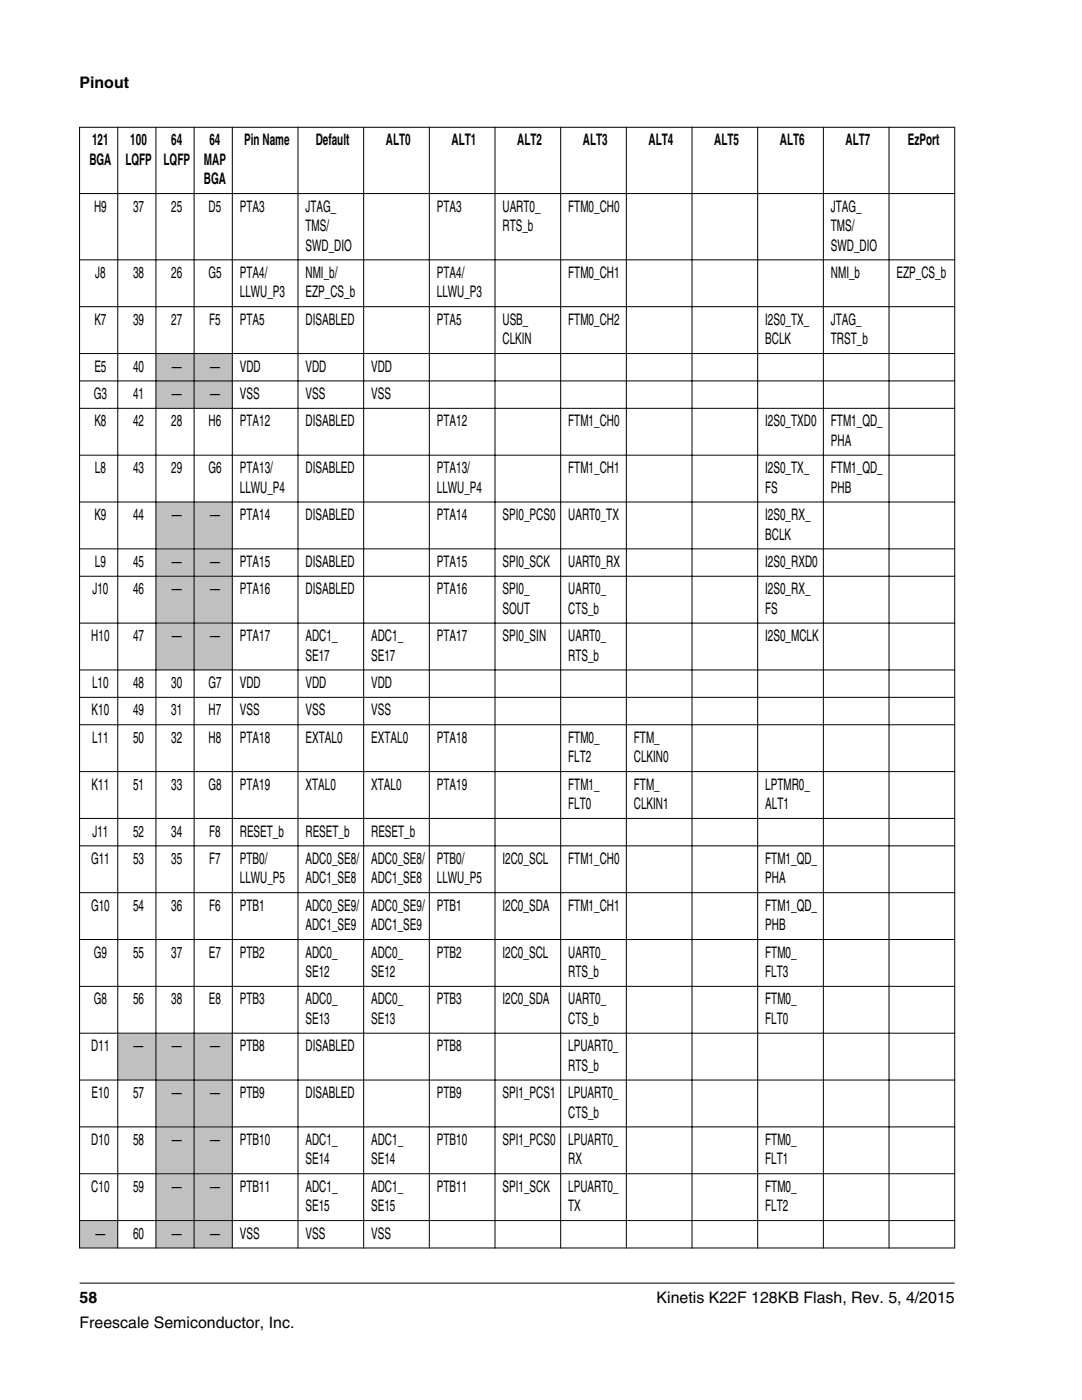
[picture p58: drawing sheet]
<svg xmlns="http://www.w3.org/2000/svg" width="216mm" height="279mm" viewBox="0 0 216 279" stroke-linecap="round" stroke-linejoin="round" font-family="sans-serif">
<defs><g id="words">
<g font-size="3.2">
<text x="15.9" y="17.5">Pinout</text>
<text x="18.4" y="29">121</text>
<text x="26" y="29">100</text>
<text x="34.2" y="29">64</text>
<text x="41.8" y="29">64</text>
<text x="48.7" y="29">Pin Name</text>
<text x="63" y="29">Default</text>
<text x="77" y="29">ALT0</text>
<text x="90.1" y="29">ALT1</text>
<text x="103.2" y="29">ALT2</text>
<text x="116.3" y="29">ALT3</text>
<text x="129.4" y="29">ALT4</text>
<text x="142.5" y="29">ALT5</text>
<text x="155.6" y="29">ALT6</text>
<text x="168.7" y="29">ALT7</text>
<text x="181.2" y="29">EzPort</text>
<text x="17.8" y="32.9">BGA</text>
<text x="25" y="32.9">LQFP</text>
<text x="32.6" y="32.9">LQFP</text>
<text x="40.7" y="32.9">MAP</text>
<text x="40.7" y="36.8">BGA</text>
<text x="18.8" y="42.2">H9</text>
<text x="26.6" y="42.2">37</text>
<text x="34.2" y="42.2">25</text>
<text x="41.6" y="42.2">D5</text>
<text x="47.9" y="42.2">PTA3</text>
<text x="61" y="42.2">JTAG_</text>
<text x="61" y="46.1">TMS/</text>
<text x="87.2" y="42.2">PTA3</text>
<text x="100.3" y="42.2">UART0_</text>
<text x="100.3" y="46.1">RTS_b</text>
<text x="113.4" y="42.2">FTM0_CH0</text>
<text x="165.8" y="42.2">JTAG_</text>
<text x="165.8" y="46.1">TMS/</text>
<text x="61" y="50">SWD_DIO</text>
<text x="165.8" y="50">SWD_DIO</text>
<text x="19" y="55.5">J8</text>
<text x="26.6" y="55.5">38</text>
<text x="34.2" y="55.5">26</text>
<text x="41.6" y="55.5">G5</text>
<text x="47.9" y="55.5">PTA4/</text>
<text x="47.9" y="59.3">LLWU_P3</text>
<text x="61" y="55.5">NMI_b/</text>
<text x="61" y="59.3">EZP_CS_b</text>
<text x="87.2" y="55.5">PTA4/</text>
<text x="87.2" y="59.3">LLWU_P3</text>
<text x="113.4" y="55.5">FTM0_CH1</text>
<text x="165.8" y="55.5">NMI_b</text>
<text x="178.9" y="55.5">EZP_CS_b</text>
<text x="18.8" y="64.8">K7</text>
<text x="26.6" y="64.8">39</text>
<text x="34.2" y="64.8">27</text>
<text x="41.7" y="64.8">F5</text>
<text x="47.9" y="64.8">PTA5</text>
<text x="61" y="64.8">DISABLED</text>
<text x="87.2" y="64.8">PTA5</text>
<text x="100.3" y="64.8">USB_</text>
<text x="113.4" y="64.8">FTM0_CH2</text>
<text x="152.7" y="64.8">I2S0_TX_</text>
<text x="165.8" y="64.8">JTAG_</text>
<text x="100.3" y="68.7">CLKIN</text>
<text x="152.7" y="68.7">BCLK</text>
<text x="165.8" y="68.7">TRST_b</text>
<text x="18.8" y="74.2">E5</text>
<text x="26.6" y="74.2">40</text>
<text x="34.3" y="74.2">—</text>
<text x="41.9" y="74.2">—</text>
<text x="47.9" y="74.2">VDD</text>
<text x="61" y="74.2">VDD</text>
<text x="74.1" y="74.2">VDD</text>
<text x="18.7" y="79.6">G3</text>
<text x="26.6" y="79.6">41</text>
<text x="34.3" y="79.6">—</text>
<text x="41.9" y="79.6">—</text>
<text x="47.9" y="79.6">VSS</text>
<text x="61" y="79.6">VSS</text>
<text x="74.1" y="79.6">VSS</text>
<text x="18.8" y="85.1">K8</text>
<text x="26.6" y="85.1">42</text>
<text x="34.2" y="85.1">28</text>
<text x="41.6" y="85.1">H6</text>
<text x="47.9" y="85.1">PTA12</text>
<text x="61" y="85.1">DISABLED</text>
<text x="87.2" y="85.1">PTA12</text>
<text x="113.4" y="85.1">FTM1_CH0</text>
<text x="152.7" y="85.1">I2S0_TXD0</text>
<text x="165.8" y="85.1">FTM1_QD_</text>
<text x="165.8" y="89">PHA</text>
<text x="18.9" y="94.4">L8</text>
<text x="26.6" y="94.4">43</text>
<text x="34.2" y="94.4">29</text>
<text x="41.6" y="94.4">G6</text>
<text x="47.9" y="94.4">PTA13/</text>
<text x="61" y="94.4">DISABLED</text>
<text x="87.2" y="94.4">PTA13/</text>
<text x="113.4" y="94.4">FTM1_CH1</text>
<text x="152.7" y="94.4">I2S0_TX_</text>
<text x="165.8" y="94.4">FTM1_QD_</text>
<text x="47.9" y="98.3">LLWU_P4</text>
<text x="87.2" y="98.3">LLWU_P4</text>
<text x="152.7" y="98.3">FS</text>
<text x="165.8" y="98.3">PHB</text>
<text x="18.8" y="103.8">K9</text>
<text x="26.6" y="103.8">44</text>
<text x="34.3" y="103.8">—</text>
<text x="41.9" y="103.8">—</text>
<text x="47.9" y="103.8">PTA14</text>
<text x="61" y="103.8">DISABLED</text>
<text x="87.2" y="103.8">PTA14</text>
<text x="100.3" y="103.8">SPI0_PCS0</text>
<text x="113.4" y="103.8">UART0_TX</text>
<text x="152.7" y="103.8">I2S0_RX_</text>
<text x="152.7" y="107.7">BCLK</text>
<text x="18.9" y="113.1">L9</text>
<text x="26.6" y="113.1">45</text>
<text x="34.3" y="113.1">—</text>
<text x="41.9" y="113.1">—</text>
<text x="47.9" y="113.1">PTA15</text>
<text x="61" y="113.1">DISABLED</text>
<text x="87.2" y="113.1">PTA15</text>
<text x="100.3" y="113.1">SPI0_SCK</text>
<text x="113.4" y="113.1">UART0_RX</text>
<text x="152.7" y="113.1">I2S0_RXD0</text>
<text x="18.4" y="118.6">J10</text>
<text x="26.6" y="118.6">46</text>
<text x="34.3" y="118.6">—</text>
<text x="41.9" y="118.6">—</text>
<text x="47.9" y="118.6">PTA16</text>
<text x="61" y="118.6">DISABLED</text>
<text x="87.2" y="118.6">PTA16</text>
<text x="100.3" y="118.6">SPI0_</text>
<text x="113.4" y="118.6">UART0_</text>
<text x="152.7" y="118.6">I2S0_RX_</text>
<text x="100.3" y="122.5">SOUT</text>
<text x="113.4" y="122.5">CTS_b</text>
<text x="152.7" y="122.5">FS</text>
<text x="18.2" y="128">H10</text>
<text x="26.6" y="128">47</text>
<text x="34.3" y="128">—</text>
<text x="41.9" y="128">—</text>
<text x="47.9" y="128">PTA17</text>
<text x="61" y="128">ADC1_</text>
<text x="61" y="131.8">SE17</text>
<text x="74.1" y="128">ADC1_</text>
<text x="74.1" y="131.8">SE17</text>
<text x="87.2" y="128">PTA17</text>
<text x="100.3" y="128">SPI0_SIN</text>
<text x="113.4" y="128">UART0_</text>
<text x="113.4" y="131.8">RTS_b</text>
<text x="152.7" y="128">I2S0_MCLK</text>
<text x="18.4" y="137.3">L10</text>
<text x="26.6" y="137.3">48</text>
<text x="34.2" y="137.3">30</text>
<text x="41.6" y="137.3">G7</text>
<text x="47.9" y="137.3">VDD</text>
<text x="61" y="137.3">VDD</text>
<text x="74.1" y="137.3">VDD</text>
<text x="18.3" y="142.8">K10</text>
<text x="26.6" y="142.8">49</text>
<text x="34.2" y="142.8">31</text>
<text x="41.6" y="142.8">H7</text>
<text x="47.9" y="142.8">VSS</text>
<text x="61" y="142.8">VSS</text>
<text x="74.1" y="142.8">VSS</text>
<text x="18.4" y="148.2">L11</text>
<text x="26.6" y="148.2">50</text>
<text x="34.2" y="148.2">32</text>
<text x="41.6" y="148.2">H8</text>
<text x="47.9" y="148.2">PTA18</text>
<text x="61" y="148.2">EXTAL0</text>
<text x="74.1" y="148.2">EXTAL0</text>
<text x="87.2" y="148.2">PTA18</text>
<text x="113.4" y="148.2">FTM0_</text>
<text x="126.5" y="148.2">FTM_</text>
<text x="113.4" y="152.1">FLT2</text>
<text x="126.5" y="152.1">CLKIN0</text>
<text x="18.3" y="157.6">K11</text>
<text x="26.6" y="157.6">51</text>
<text x="34.2" y="157.6">33</text>
<text x="41.6" y="157.6">G8</text>
<text x="47.9" y="157.6">PTA19</text>
<text x="61" y="157.6">XTAL0</text>
<text x="74.1" y="157.6">XTAL0</text>
<text x="87.2" y="157.6">PTA19</text>
<text x="113.4" y="157.6">FTM1_</text>
<text x="113.4" y="161.5">FLT0</text>
<text x="126.5" y="157.6">FTM_</text>
<text x="126.5" y="161.5">CLKIN1</text>
<text x="152.7" y="157.6">LPTMR0_</text>
<text x="152.7" y="161.5">ALT1</text>
<text x="18.4" y="166.9">J11</text>
<text x="26.6" y="166.9">52</text>
<text x="34.2" y="166.9">34</text>
<text x="41.7" y="166.9">F8</text>
<text x="47.9" y="166.9">RESET_b</text>
<text x="61" y="166.9">RESET_b</text>
<text x="74.1" y="166.9">RESET_b</text>
<text x="18.2" y="172.4">G11</text>
<text x="26.6" y="172.4">53</text>
<text x="34.2" y="172.4">35</text>
<text x="41.7" y="172.4">F7</text>
<text x="47.9" y="172.4">PTB0/</text>
<text x="61" y="172.4">ADC0_SE8/</text>
<text x="74.1" y="172.4">ADC0_SE8/</text>
<text x="87.2" y="172.4">PTB0/</text>
<text x="100.3" y="172.4">I2C0_SCL</text>
<text x="113.4" y="172.4">FTM1_CH0</text>
<text x="152.7" y="172.4">FTM1_QD_</text>
<text x="47.9" y="176.3">LLWU_P5</text>
<text x="61" y="176.3">ADC1_SE8</text>
<text x="74.1" y="176.3">ADC1_SE8</text>
<text x="87.2" y="176.3">LLWU_P5</text>
<text x="152.7" y="176.3">PHA</text>
<text x="18.2" y="181.8">G10</text>
<text x="26.6" y="181.8">54</text>
<text x="34.2" y="181.8">36</text>
<text x="41.7" y="181.8">F6</text>
<text x="47.9" y="181.8">PTB1</text>
<text x="61" y="181.8">ADC0_SE9/</text>
<text x="61" y="185.6">ADC1_SE9</text>
<text x="74.1" y="181.8">ADC0_SE9/</text>
<text x="74.1" y="185.6">ADC1_SE9</text>
<text x="87.2" y="181.8">PTB1</text>
<text x="100.3" y="181.8">I2C0_SDA</text>
<text x="113.4" y="181.8">FTM1_CH1</text>
<text x="152.7" y="181.8">FTM1_QD_</text>
<text x="152.7" y="185.6">PHB</text>
<text x="18.7" y="191.1">G9</text>
<text x="26.6" y="191.1">55</text>
<text x="34.2" y="191.1">37</text>
<text x="41.7" y="191.1">E7</text>
<text x="47.9" y="191.1">PTB2</text>
<text x="61" y="191.1">ADC0_</text>
<text x="74.1" y="191.1">ADC0_</text>
<text x="87.2" y="191.1">PTB2</text>
<text x="100.3" y="191.1">I2C0_SCL</text>
<text x="113.4" y="191.1">UART0_</text>
<text x="152.7" y="191.1">FTM0_</text>
<text x="61" y="195">SE12</text>
<text x="74.1" y="195">SE12</text>
<text x="113.4" y="195">RTS_b</text>
<text x="152.7" y="195">FLT3</text>
<text x="18.7" y="200.5">G8</text>
<text x="26.6" y="200.5">56</text>
<text x="34.2" y="200.5">38</text>
<text x="41.7" y="200.5">E8</text>
<text x="47.9" y="200.5">PTB3</text>
<text x="61" y="200.5">ADC0_</text>
<text x="74.1" y="200.5">ADC0_</text>
<text x="87.2" y="200.5">PTB3</text>
<text x="100.3" y="200.5">I2C0_SDA</text>
<text x="113.4" y="200.5">UART0_</text>
<text x="152.7" y="200.5">FTM0_</text>
<text x="18.2" y="209.8">D11</text>
<text x="26.7" y="209.8">—</text>
<text x="34.3" y="209.8">—</text>
<text x="41.9" y="209.8">—</text>
<text x="47.9" y="209.8">PTB8</text>
<text x="61" y="204.3">SE13</text>
<text x="61" y="209.8">DISABLED</text>
<text x="74.1" y="204.3">SE13</text>
<text x="87.2" y="209.8">PTB8</text>
<text x="113.4" y="204.3">CTS_b</text>
<text x="113.4" y="209.8">LPUART0_</text>
<text x="152.7" y="204.3">FLT0</text>
<text x="113.4" y="213.7">RTS_b</text>
<text x="18.3" y="219.2">E10</text>
<text x="26.6" y="219.2">57</text>
<text x="34.3" y="219.2">—</text>
<text x="41.9" y="219.2">—</text>
<text x="47.9" y="219.2">PTB9</text>
<text x="61" y="219.2">DISABLED</text>
<text x="87.2" y="219.2">PTB9</text>
<text x="100.3" y="219.2">SPI1_PCS1</text>
<text x="113.4" y="219.2">LPUART0_</text>
<text x="113.4" y="223">CTS_b</text>
<text x="18.2" y="228.5">D10</text>
<text x="26.6" y="228.5">58</text>
<text x="34.3" y="228.5">—</text>
<text x="41.9" y="228.5">—</text>
<text x="47.9" y="228.5">PTB10</text>
<text x="61" y="228.5">ADC1_</text>
<text x="61" y="232.4">SE14</text>
<text x="74.1" y="228.5">ADC1_</text>
<text x="74.1" y="232.4">SE14</text>
<text x="87.2" y="228.5">PTB10</text>
<text x="100.3" y="228.5">SPI1_PCS0</text>
<text x="113.4" y="228.5">LPUART0_</text>
<text x="113.4" y="232.4">RX</text>
<text x="152.7" y="228.5">FTM0_</text>
<text x="152.7" y="232.4">FLT1</text>
<text x="18.2" y="237.9">C10</text>
<text x="26.6" y="237.9">59</text>
<text x="34.3" y="237.9">—</text>
<text x="41.9" y="237.9">—</text>
<text x="47.9" y="237.9">PTB11</text>
<text x="61" y="237.9">ADC1_</text>
<text x="74.1" y="237.9">ADC1_</text>
<text x="87.2" y="237.9">PTB11</text>
<text x="100.3" y="237.9">SPI1_SCK</text>
<text x="113.4" y="237.9">LPUART0_</text>
<text x="152.7" y="237.9">FTM0_</text>
<text x="61" y="241.7">SE15</text>
<text x="74.1" y="241.7">SE15</text>
<text x="113.4" y="241.7">TX</text>
<text x="152.7" y="241.7">FLT2</text>
<text x="19" y="247.2">—</text>
<text x="26.6" y="247.2">60</text>
<text x="34.3" y="247.2">—</text>
<text x="41.9" y="247.2">—</text>
<text x="47.9" y="247.2">VSS</text>
<text x="61" y="247.2">VSS</text>
<text x="74.1" y="247.2">VSS</text>
<text x="15.9" y="260">58</text>
<text x="131" y="260">Kinetis K22F 128KB Flash, Rev. 5, 4/2015</text>
<text x="15.9" y="265">Freescale Semiconductor, Inc.</text>
</g>
</g></defs>
<g fill="#c0c0c0">
<path d="M31.2 70.6h7.4v5.3h-7.4z" fill-rule="evenodd"/>
<path d="M38.8 70.6h7.5v5.3h-7.5z" fill-rule="evenodd"/>
<path d="M31.2 76.1h7.4v5.3h-7.4z" fill-rule="evenodd"/>
<path d="M38.8 76.1h7.5v5.3h-7.5z" fill-rule="evenodd"/>
<path d="M31.2 100.3h7.4v9.1h-7.4z" fill-rule="evenodd"/>
<path d="M38.8 100.3h7.5v9.1h-7.5z" fill-rule="evenodd"/>
<path d="M31.2 109.6h7.4v5.3h-7.4z" fill-rule="evenodd"/>
<path d="M38.8 109.6h7.5v5.3h-7.5z" fill-rule="evenodd"/>
<path d="M31.2 115.1h7.4v9.2h-7.4z" fill-rule="evenodd"/>
<path d="M38.8 115.1h7.5v9.2h-7.5z" fill-rule="evenodd"/>
<path d="M31.2 124.4h7.4v9.2h-7.4z" fill-rule="evenodd"/>
<path d="M38.8 124.4h7.5v9.2h-7.5z" fill-rule="evenodd"/>
<path d="M23.6 206.3h7.4v9.2h-7.4z" fill-rule="evenodd"/>
<path d="M31.2 206.3h7.4v9.2h-7.4z" fill-rule="evenodd"/>
<path d="M38.8 206.3h7.5v9.2h-7.5z" fill-rule="evenodd"/>
<path d="M31.2 215.6h7.4v9.2h-7.4z" fill-rule="evenodd"/>
<path d="M38.8 215.6h7.5v9.2h-7.5z" fill-rule="evenodd"/>
<path d="M31.2 225h7.4v9.2h-7.4z" fill-rule="evenodd"/>
<path d="M38.8 225h7.5v9.2h-7.5z" fill-rule="evenodd"/>
<path d="M31.2 234.3h7.4v9.2h-7.4z" fill-rule="evenodd"/>
<path d="M38.8 234.3h7.5v9.2h-7.5z" fill-rule="evenodd"/>
<path d="M16 243.7h7.4v5.3h-7.4z" fill-rule="evenodd"/>
<path d="M31.2 243.7h7.4v5.3h-7.4z" fill-rule="evenodd"/>
<path d="M38.8 243.7h7.5v5.3h-7.5z" fill-rule="evenodd"/>
</g>
<g fill="none" stroke="#000" stroke-width=".2">
<path d="M15.8 25.4h174.8M15.8 38.6h174.8M15.9 25.3v223.8M23.5 25.3v223.8M31.1 25.3v223.8M38.7 25.3v223.8M46.4 25.3v223.8M59.5 25.3v223.8M72.6 25.3v223.8M85.7 25.3v223.8M98.8 25.3v223.8M111.9 25.3v223.8"/>
<path d="M125 25.3v223.8M138.1 25.3v223.8M151.2 25.3v223.8M164.3 25.3v223.8M177.4 25.3v223.8M190.5 25.3v223.8M15.8 51.9h174.8M15.8 61.2h174.8M15.8 70.6h174.8M15.8 76h174.8M15.8 81.5h174.8M15.8 90.8h174.8"/>
<path d="M15.8 100.2h174.8M15.8 109.5h174.8M15.8 115h174.8M15.8 124.4h174.8M15.8 133.7h174.8M15.8 139.2h174.8M15.8 144.6h174.8M15.8 154h174.8M15.8 163.3h174.8M15.8 168.8h174.8M15.8 178.2h174.8M15.8 187.5h174.8"/>
<path d="M15.8 196.8h174.8M15.8 206.2h174.8M15.8 215.5h174.8M15.8 224.9h174.8M15.8 234.2h174.8M15.8 243.6h174.8M15.8 249.1h174.8M15.9 256.1h174.6"/>
</g>
<use href="#words"/>
</svg>
